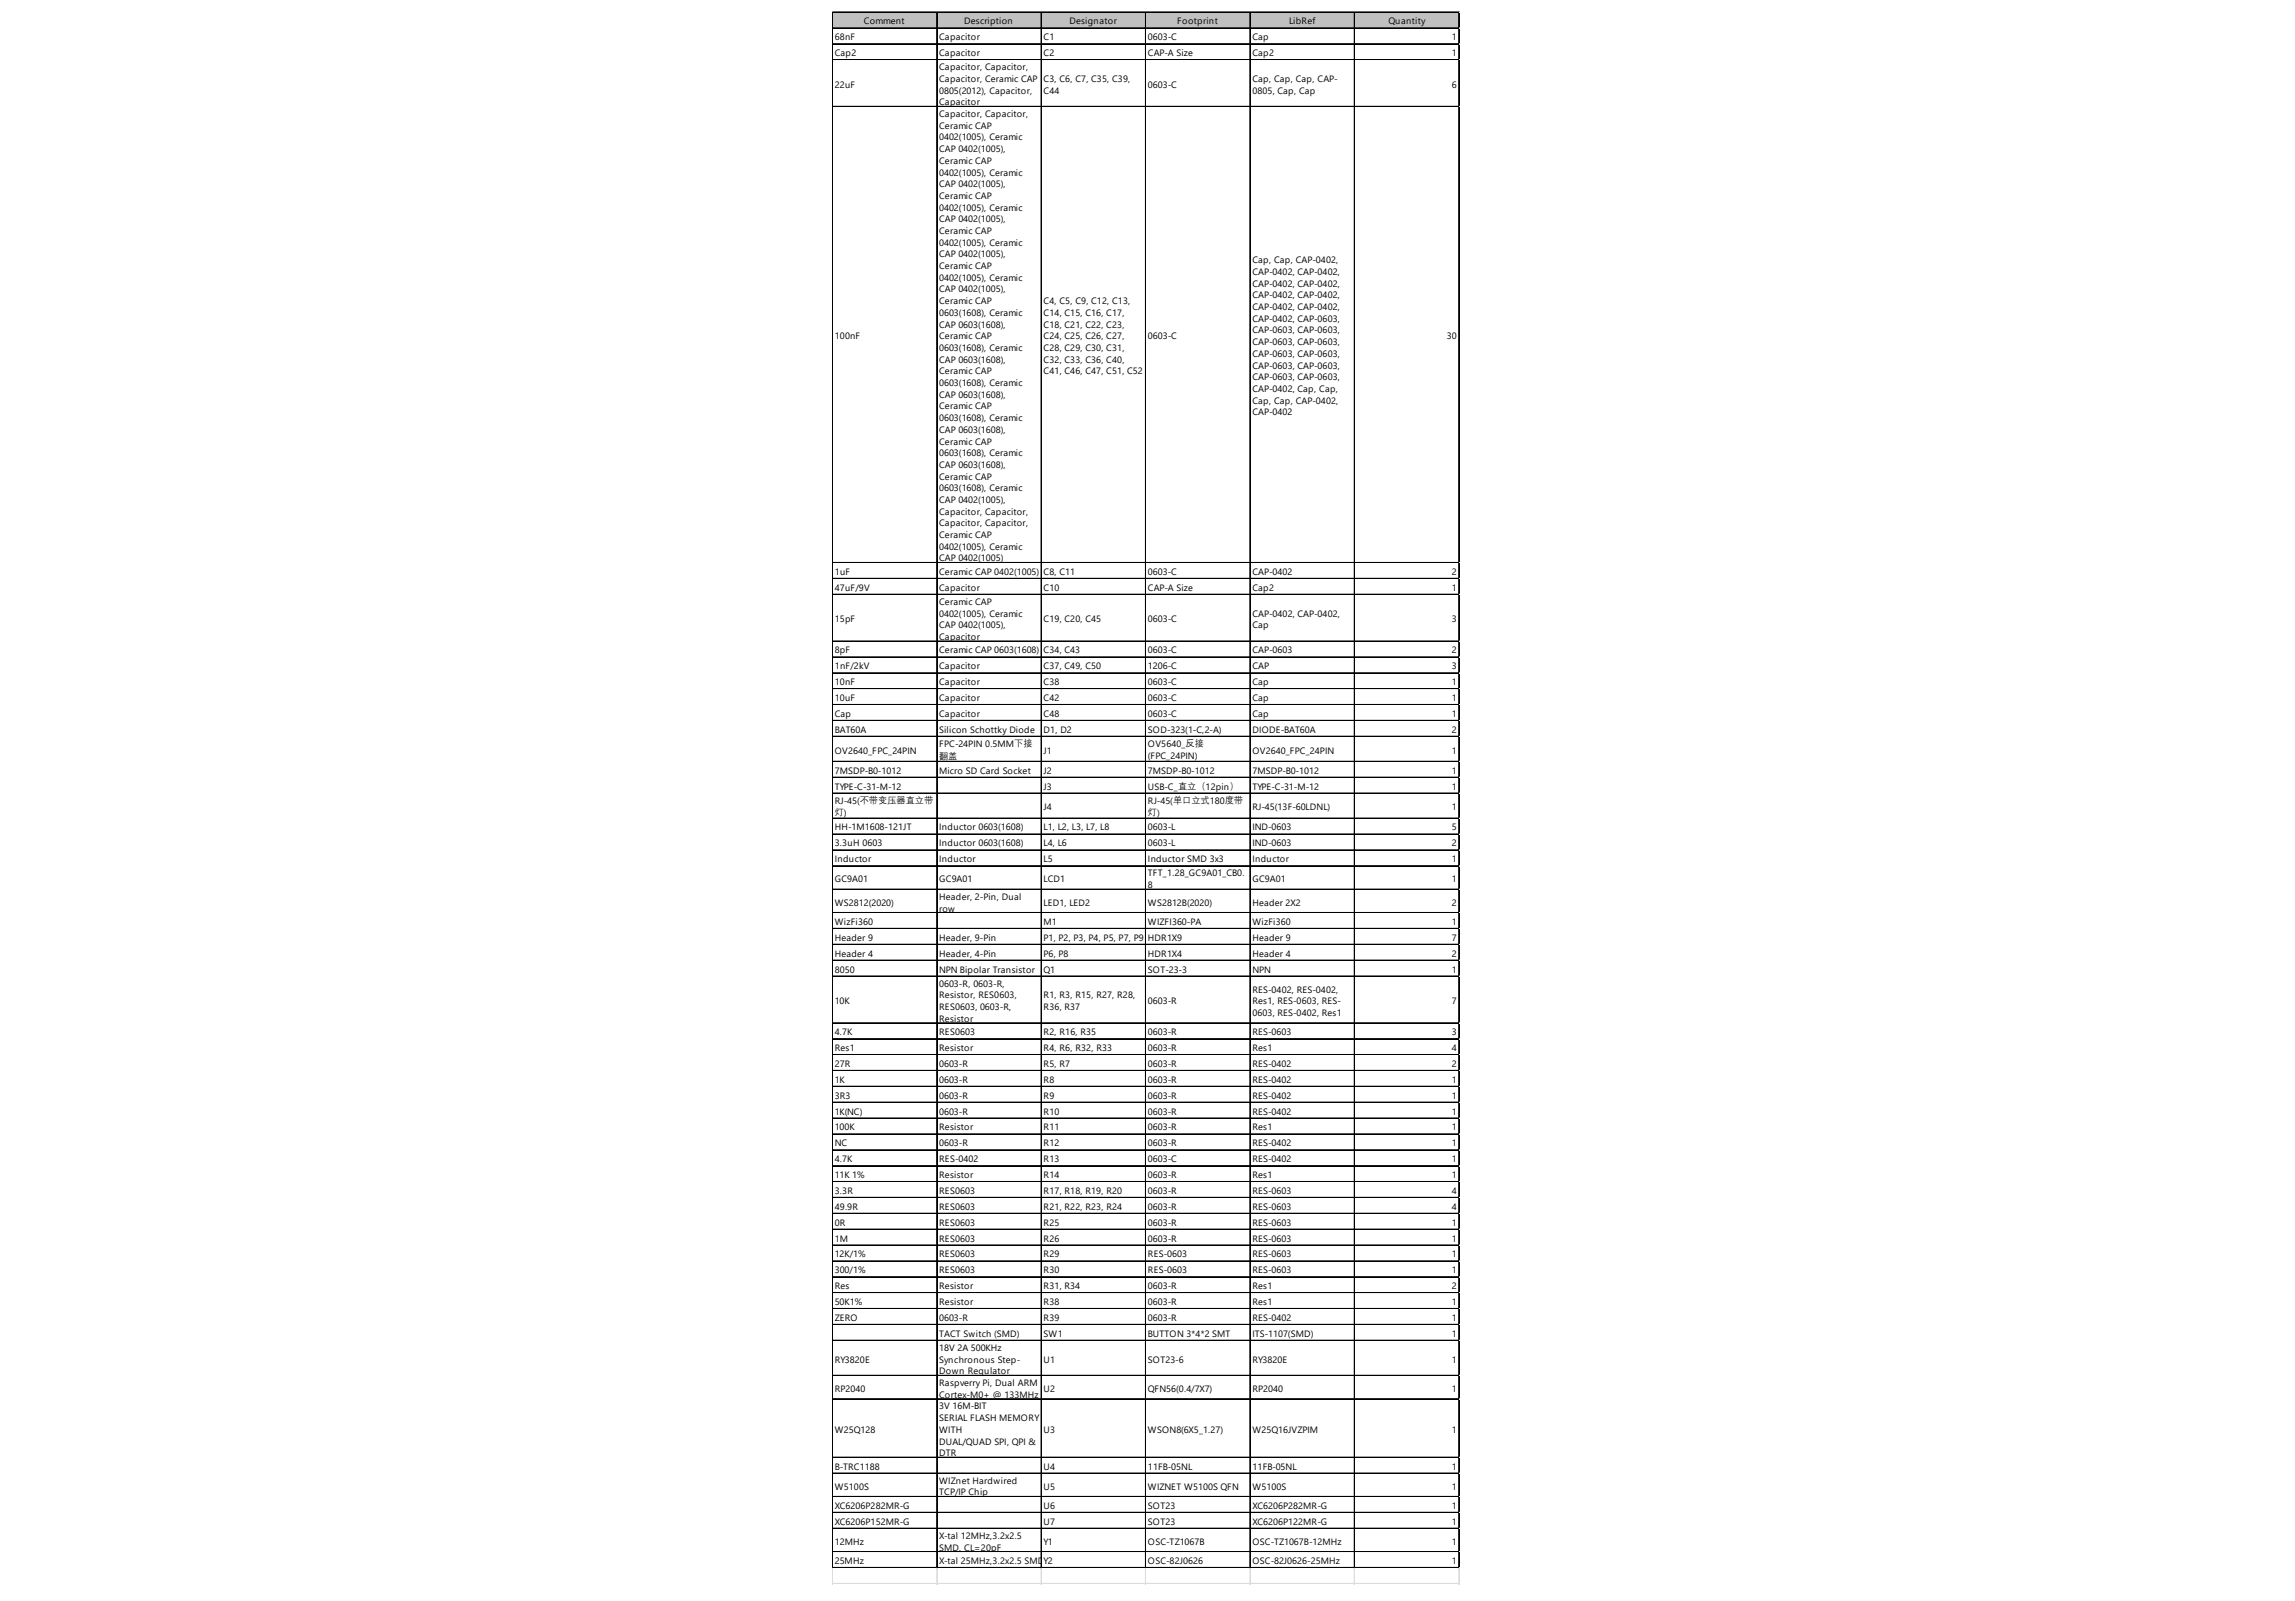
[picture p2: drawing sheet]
<svg xmlns="http://www.w3.org/2000/svg" width="287mm" height="200mm" viewBox="0 0 287 200" stroke-linecap="round" stroke-linejoin="round" font-family="sans-serif">
<defs><g id="words">
<g font-size="1.1">
<text x="104.3" y="5">68nF</text>
<text x="108" y="3">Comment</text>
<text x="117.4" y="5">Capacitor</text>
<text x="120.5" y="3">Description</text>
<text x="130.4" y="5">C1</text>
<text x="133.6" y="3">Designator</text>
<text x="143.5" y="5">0603-C</text>
<text x="147.1" y="3">Footprint</text>
<text x="156.5" y="5">Cap</text>
<text x="161.1" y="3">LibRef</text>
<text x="173.5" y="3">Quantity</text>
<text x="181.5" y="5">1</text>
<text x="104.3" y="7">Cap2</text>
<text x="104.3" y="11">22uF</text>
<text x="117.4" y="7">Capacitor</text>
<text x="117.4" y="8.8">Capacitor, Capacitor,</text>
<text x="117.4" y="10.2">Capacitor, Ceramic CAP</text>
<text x="117.4" y="11.7">0805(2012), Capacitor,</text>
<text x="130.4" y="7">C2</text>
<text x="130.4" y="10.2">C3, C6, C7, C35, C39,</text>
<text x="130.4" y="11.7">C44</text>
<text x="143.5" y="7">CAP-A Size</text>
<text x="143.5" y="11">0603-C</text>
<text x="156.5" y="7">Cap2</text>
<text x="156.5" y="10.2">Cap, Cap, Cap, CAP-</text>
<text x="156.5" y="11.7">0805, Cap, Cap</text>
<text x="181.5" y="7">1</text>
<text x="181.5" y="11">6</text>
<text x="117.4" y="13.2">Capacitor</text>
<text x="117.4" y="14.6">Capacitor, Capacitor,</text>
<text x="117.4" y="16.1">Ceramic CAP</text>
<text x="117.4" y="17.5">0402(1005), Ceramic</text>
<text x="117.4" y="19">CAP 0402(1005),</text>
<text x="117.4" y="20.5">Ceramic CAP</text>
<text x="117.4" y="21.9">0402(1005), Ceramic</text>
<text x="117.4" y="23.4">CAP 0402(1005),</text>
<text x="117.4" y="24.9">Ceramic CAP</text>
<text x="117.4" y="26.3">0402(1005), Ceramic</text>
<text x="117.4" y="27.8">CAP 0402(1005),</text>
<text x="117.4" y="29.2">Ceramic CAP</text>
<text x="117.4" y="30.7">0402(1005), Ceramic</text>
<text x="117.4" y="32.2">CAP 0402(1005),</text>
<text x="117.4" y="33.6">Ceramic CAP</text>
<text x="117.4" y="35.1">0402(1005), Ceramic</text>
<text x="156.5" y="32.9">Cap, Cap, CAP-0402,</text>
<text x="156.5" y="34.4">CAP-0402, CAP-0402,</text>
<text x="156.5" y="35.8">CAP-0402, CAP-0402,</text>
<text x="117.4" y="36.5">CAP 0402(1005),</text>
<text x="117.4" y="38">Ceramic CAP</text>
<text x="117.4" y="39.5">0603(1608), Ceramic</text>
<text x="117.4" y="40.9">CAP 0603(1608),</text>
<text x="130.4" y="38">C4, C5, C9, C12, C13,</text>
<text x="130.4" y="39.5">C14, C15, C16, C17,</text>
<text x="130.4" y="40.9">C18, C21, C22, C23,</text>
<text x="156.5" y="37.3">CAP-0402, CAP-0402,</text>
<text x="156.5" y="38.7">CAP-0402, CAP-0402,</text>
<text x="156.5" y="40.2">CAP-0402, CAP-0603,</text>
<text x="156.5" y="41.7">CAP-0603, CAP-0603,</text>
<text x="104.3" y="42.4">100nF</text>
<text x="117.4" y="42.4">Ceramic CAP</text>
<text x="117.4" y="43.8">0603(1608), Ceramic</text>
<text x="117.4" y="45.3">CAP 0603(1608),</text>
<text x="117.4" y="46.8">Ceramic CAP</text>
<text x="130.4" y="42.4">C24, C25, C26, C27,</text>
<text x="130.4" y="43.8">C28, C29, C30, C31,</text>
<text x="130.4" y="45.3">C32, C33, C36, C40,</text>
<text x="130.4" y="46.8">C41, C46, C47, C51, C52</text>
<text x="143.5" y="42.4">0603-C</text>
<text x="156.5" y="43.1">CAP-0603, CAP-0603,</text>
<text x="156.5" y="44.6">CAP-0603, CAP-0603,</text>
<text x="156.5" y="46">CAP-0603, CAP-0603,</text>
<text x="156.5" y="47.5">CAP-0603, CAP-0603,</text>
<text x="180.8" y="42.4">30</text>
<text x="117.4" y="48.2">0603(1608), Ceramic</text>
<text x="117.4" y="49.7">CAP 0603(1608),</text>
<text x="117.4" y="51.2">Ceramic CAP</text>
<text x="117.4" y="52.6">0603(1608), Ceramic</text>
<text x="156.5" y="49">CAP-0402, Cap, Cap,</text>
<text x="156.5" y="50.4">Cap, Cap, CAP-0402,</text>
<text x="156.5" y="51.9">CAP-0402</text>
<text x="117.4" y="54.1">CAP 0603(1608),</text>
<text x="117.4" y="55.5">Ceramic CAP</text>
<text x="117.4" y="57">0603(1608), Ceramic</text>
<text x="117.4" y="58.5">CAP 0603(1608),</text>
<text x="117.4" y="59.9">Ceramic CAP</text>
<text x="117.4" y="61.4">0603(1608), Ceramic</text>
<text x="117.4" y="62.8">CAP 0402(1005),</text>
<text x="117.4" y="64.3">Capacitor, Capacitor,</text>
<text x="117.4" y="65.8">Capacitor, Capacitor,</text>
<text x="104.3" y="71.8">1uF</text>
<text x="117.4" y="67.2">Ceramic CAP</text>
<text x="117.4" y="68.7">0402(1005), Ceramic</text>
<text x="117.4" y="70.2">CAP 0402(1005)</text>
<text x="117.4" y="71.8">Ceramic CAP 0402(1005)</text>
<text x="130.4" y="71.8">C8, C11</text>
<text x="143.5" y="71.8">0603-C</text>
<text x="156.5" y="71.8">CAP-0402</text>
<text x="181.5" y="71.8">2</text>
<text x="104.3" y="73.8">47uF/9V</text>
<text x="104.3" y="77.8">15pF</text>
<text x="117.4" y="73.8">Capacitor</text>
<text x="117.4" y="75.6">Ceramic CAP</text>
<text x="117.4" y="77">0402(1005), Ceramic</text>
<text x="130.4" y="73.8">C10</text>
<text x="130.4" y="77.8">C19, C20, C45</text>
<text x="143.5" y="73.8">CAP-A Size</text>
<text x="143.5" y="77.8">0603-C</text>
<text x="156.5" y="73.8">Cap2</text>
<text x="156.5" y="77">CAP-0402, CAP-0402,</text>
<text x="181.5" y="73.8">1</text>
<text x="181.5" y="77.8">3</text>
<text x="104.3" y="81.6">8pF</text>
<text x="104.3" y="83.6">1nF/2kV</text>
<text x="117.4" y="78.5">CAP 0402(1005),</text>
<text x="117.4" y="80">Capacitor</text>
<text x="117.4" y="81.6">Ceramic CAP 0603(1608)</text>
<text x="117.4" y="83.6">Capacitor</text>
<text x="130.4" y="81.6">C34, C43</text>
<text x="130.4" y="83.6">C37, C49, C50</text>
<text x="143.5" y="81.6">0603-C</text>
<text x="143.5" y="83.6">1206-C</text>
<text x="156.5" y="78.5">Cap</text>
<text x="156.5" y="81.6">CAP-0603</text>
<text x="156.5" y="83.6">CAP</text>
<text x="181.5" y="81.6">2</text>
<text x="181.5" y="83.6">3</text>
<text x="104.3" y="85.6">10nF</text>
<text x="104.3" y="87.6">10uF</text>
<text x="104.3" y="89.6">Cap</text>
<text x="117.4" y="85.6">Capacitor</text>
<text x="117.4" y="87.6">Capacitor</text>
<text x="117.4" y="89.6">Capacitor</text>
<text x="130.4" y="85.6">C38</text>
<text x="130.4" y="87.6">C42</text>
<text x="130.4" y="89.6">C48</text>
<text x="143.5" y="85.6">0603-C</text>
<text x="143.5" y="87.6">0603-C</text>
<text x="143.5" y="89.6">0603-C</text>
<text x="156.5" y="85.6">Cap</text>
<text x="156.5" y="87.6">Cap</text>
<text x="156.5" y="89.6">Cap</text>
<text x="181.5" y="85.6">1</text>
<text x="181.5" y="87.6">1</text>
<text x="181.5" y="89.6">1</text>
<text x="104.3" y="91.5">BAT60A</text>
<text x="104.3" y="94.2">OV2640_FPC_24PIN</text>
<text x="117.4" y="91.5">Silicon Schottky Diode</text>
<text x="117.4" y="93.3">FPC-24PIN 0.5MM下接</text>
<text x="117.4" y="94.8">翻盖</text>
<text x="130.4" y="91.5">D1, D2</text>
<text x="130.4" y="94.2">J1</text>
<text x="143.5" y="91.5">SOD-323(1-C,2-A)</text>
<text x="143.5" y="93.3">OV5640_反接</text>
<text x="143.5" y="94.9">(FPC_24PIN)</text>
<text x="156.5" y="91.5">DIODE-BAT60A</text>
<text x="156.5" y="94.2">OV2640_FPC_24PIN</text>
<text x="181.5" y="91.5">2</text>
<text x="181.5" y="94.2">1</text>
<text x="104.3" y="96.7">7MSDP-B0-1012</text>
<text x="104.3" y="98.6">TYPE-C-31-M-12</text>
<text x="104.3" y="100.4">RJ-45(不带变压器直立带</text>
<text x="104.3" y="101.9">灯)</text>
<text x="117.4" y="96.7">Micro SD Card Socket</text>
<text x="130.4" y="96.7">J2</text>
<text x="130.4" y="98.6">J3</text>
<text x="130.4" y="101.3">J4</text>
<text x="143.5" y="96.7">7MSDP-B0-1012</text>
<text x="143.5" y="98.6">USB-C_直立（12pin）</text>
<text x="143.5" y="100.4">RJ-45(单口立式180度带</text>
<text x="143.5" y="101.9">灯)</text>
<text x="156.5" y="96.7">7MSDP-B0-1012</text>
<text x="156.5" y="98.6">TYPE-C-31-M-12</text>
<text x="156.5" y="101.3">RJ-45(13F-60LDNL)</text>
<text x="181.5" y="96.7">1</text>
<text x="181.5" y="98.6">1</text>
<text x="181.5" y="101.3">1</text>
<text x="104.3" y="103.8">HH-1M1608-121JT</text>
<text x="104.3" y="105.7">3.3uH 0603</text>
<text x="104.3" y="107.7">Inductor</text>
<text x="117.4" y="103.8">Inductor 0603(1608)</text>
<text x="117.4" y="105.7">Inductor 0603(1608)</text>
<text x="117.4" y="107.7">Inductor</text>
<text x="130.4" y="103.8">L1, L2, L3, L7, L8</text>
<text x="130.4" y="105.7">L4, L6</text>
<text x="130.4" y="107.7">L5</text>
<text x="143.5" y="103.8">0603-L</text>
<text x="143.5" y="105.7">0603-L</text>
<text x="143.5" y="107.7">Inductor SMD 3x3</text>
<text x="156.5" y="103.8">IND-0603</text>
<text x="156.5" y="105.7">IND-0603</text>
<text x="156.5" y="107.7">Inductor</text>
<text x="181.5" y="103.8">5</text>
<text x="181.5" y="105.7">2</text>
<text x="181.5" y="107.7">1</text>
<text x="104.3" y="110.2">GC9A01</text>
<text x="104.3" y="113.2">WS2812(2020)</text>
<text x="117.4" y="110.2">GC9A01</text>
<text x="117.4" y="112.4">Header, 2-Pin, Dual</text>
<text x="117.4" y="113.9">row</text>
<text x="130.4" y="110.2">LCD1</text>
<text x="130.4" y="113.2">LED1, LED2</text>
<text x="143.5" y="109.5">TFT_1.28_GC9A01_CB0.</text>
<text x="143.5" y="111">8</text>
<text x="143.5" y="113.2">WS2812B(2020)</text>
<text x="156.5" y="110.2">GC9A01</text>
<text x="156.5" y="113.2">Header 2X2</text>
<text x="181.5" y="110.2">1</text>
<text x="181.5" y="113.2">2</text>
<text x="104.3" y="115.6">WizFi360</text>
<text x="104.3" y="117.5">Header 9</text>
<text x="104.3" y="119.5">Header 4</text>
<text x="117.4" y="117.5">Header, 9-Pin</text>
<text x="117.4" y="119.5">Header, 4-Pin</text>
<text x="130.4" y="115.6">M1</text>
<text x="130.4" y="117.5">P1, P2, P3, P4, P5, P7, P9</text>
<text x="130.4" y="119.5">P6, P8</text>
<text x="143.5" y="115.6">WIZFI360-PA</text>
<text x="143.5" y="117.5">HDR1X9</text>
<text x="143.5" y="119.5">HDR1X4</text>
<text x="156.5" y="115.6">WizFi360</text>
<text x="156.5" y="117.5">Header 9</text>
<text x="156.5" y="119.5">Header 4</text>
<text x="181.5" y="115.6">1</text>
<text x="181.5" y="117.5">7</text>
<text x="181.5" y="119.5">2</text>
<text x="104.3" y="121.5">8050</text>
<text x="104.3" y="125.5">10K</text>
<text x="117.4" y="121.5">NPN Bipolar Transistor</text>
<text x="117.4" y="123.3">0603-R, 0603-R,</text>
<text x="117.4" y="124.7">Resistor, RES0603,</text>
<text x="130.4" y="121.5">Q1</text>
<text x="130.4" y="124.7">R1, R3, R15, R27, R28,</text>
<text x="143.5" y="121.5">SOT-23-3</text>
<text x="143.5" y="125.5">0603-R</text>
<text x="156.5" y="121.5">NPN</text>
<text x="156.5" y="124">RES-0402, RES-0402,</text>
<text x="156.5" y="125.5">Res1, RES-0603, RES-</text>
<text x="181.5" y="121.5">1</text>
<text x="181.5" y="125.5">7</text>
<text x="104.3" y="129.3">4.7K</text>
<text x="104.3" y="131.3">Res1</text>
<text x="117.4" y="126.2">RES0603, 0603-R,</text>
<text x="117.4" y="127.7">Resistor</text>
<text x="117.4" y="129.3">RES0603</text>
<text x="117.4" y="131.3">Resistor</text>
<text x="130.4" y="126.2">R36, R37</text>
<text x="130.4" y="129.3">R2, R16, R35</text>
<text x="130.4" y="131.3">R4, R6, R32, R33</text>
<text x="143.5" y="129.3">0603-R</text>
<text x="143.5" y="131.3">0603-R</text>
<text x="156.5" y="126.9">0603, RES-0402, Res1</text>
<text x="156.5" y="129.3">RES-0603</text>
<text x="156.5" y="131.3">Res1</text>
<text x="181.5" y="129.3">3</text>
<text x="181.5" y="131.3">4</text>
<text x="104.3" y="133.3">27R</text>
<text x="104.3" y="135.3">1K</text>
<text x="104.3" y="137.3">3R3</text>
<text x="117.4" y="133.3">0603-R</text>
<text x="117.4" y="135.3">0603-R</text>
<text x="117.4" y="137.3">0603-R</text>
<text x="130.4" y="133.3">R5, R7</text>
<text x="130.4" y="135.3">R8</text>
<text x="130.4" y="137.3">R9</text>
<text x="143.5" y="133.3">0603-R</text>
<text x="143.5" y="135.3">0603-R</text>
<text x="143.5" y="137.3">0603-R</text>
<text x="156.5" y="133.3">RES-0402</text>
<text x="156.5" y="135.3">RES-0402</text>
<text x="156.5" y="137.3">RES-0402</text>
<text x="181.5" y="133.3">2</text>
<text x="181.5" y="135.3">1</text>
<text x="181.5" y="137.3">1</text>
<text x="104.3" y="139.2">1K(NC)</text>
<text x="104.3" y="141.2">100K</text>
<text x="104.3" y="143.2">NC</text>
<text x="117.4" y="139.2">0603-R</text>
<text x="117.4" y="141.2">Resistor</text>
<text x="117.4" y="143.2">0603-R</text>
<text x="130.4" y="139.2">R10</text>
<text x="130.4" y="141.2">R11</text>
<text x="130.4" y="143.2">R12</text>
<text x="143.5" y="139.2">0603-R</text>
<text x="143.5" y="141.2">0603-R</text>
<text x="143.5" y="143.2">0603-R</text>
<text x="156.5" y="139.2">RES-0402</text>
<text x="156.5" y="141.2">Res1</text>
<text x="156.5" y="143.2">RES-0402</text>
<text x="181.5" y="139.2">1</text>
<text x="181.5" y="141.2">1</text>
<text x="181.5" y="143.2">1</text>
<text x="104.3" y="145.2">4.7K</text>
<text x="104.3" y="147.2">11K 1%</text>
<text x="104.3" y="149.2">3.3R</text>
<text x="117.4" y="145.2">RES-0402</text>
<text x="117.4" y="147.2">Resistor</text>
<text x="117.4" y="149.2">RES0603</text>
<text x="130.4" y="145.2">R13</text>
<text x="130.4" y="147.2">R14</text>
<text x="130.4" y="149.2">R17, R18, R19, R20</text>
<text x="143.5" y="145.2">0603-C</text>
<text x="143.5" y="147.2">0603-R</text>
<text x="143.5" y="149.2">0603-R</text>
<text x="156.5" y="145.2">RES-0402</text>
<text x="156.5" y="147.2">Res1</text>
<text x="156.5" y="149.2">RES-0603</text>
<text x="181.5" y="145.2">1</text>
<text x="181.5" y="147.2">1</text>
<text x="181.5" y="149.2">4</text>
<text x="104.3" y="151.1">49.9R</text>
<text x="104.3" y="153.1">0R</text>
<text x="104.3" y="155.1">1M</text>
<text x="117.4" y="151.1">RES0603</text>
<text x="117.4" y="153.1">RES0603</text>
<text x="117.4" y="155.1">RES0603</text>
<text x="130.4" y="151.1">R21, R22, R23, R24</text>
<text x="130.4" y="153.1">R25</text>
<text x="130.4" y="155.1">R26</text>
<text x="143.5" y="151.1">0603-R</text>
<text x="143.5" y="153.1">0603-R</text>
<text x="143.5" y="155.1">0603-R</text>
<text x="156.5" y="151.1">RES-0603</text>
<text x="156.5" y="153.1">RES-0603</text>
<text x="156.5" y="155.1">RES-0603</text>
<text x="181.5" y="151.1">4</text>
<text x="181.5" y="153.1">1</text>
<text x="181.5" y="155.1">1</text>
<text x="104.3" y="157.1">12K/1%</text>
<text x="104.3" y="159.1">300/1%</text>
<text x="104.3" y="161.1">Res</text>
<text x="117.4" y="157.1">RES0603</text>
<text x="117.4" y="159.1">RES0603</text>
<text x="117.4" y="161.1">Resistor</text>
<text x="130.4" y="157.1">R29</text>
<text x="130.4" y="159.1">R30</text>
<text x="130.4" y="161.1">R31, R34</text>
<text x="143.5" y="157.1">RES-0603</text>
<text x="143.5" y="159.1">RES-0603</text>
<text x="143.5" y="161.1">0603-R</text>
<text x="156.5" y="157.1">RES-0603</text>
<text x="156.5" y="159.1">RES-0603</text>
<text x="156.5" y="161.1">Res1</text>
<text x="181.5" y="157.1">1</text>
<text x="181.5" y="159.1">1</text>
<text x="181.5" y="161.1">2</text>
<text x="104.3" y="163">50K1%</text>
<text x="104.3" y="165">ZERO</text>
<text x="117.4" y="163">Resistor</text>
<text x="117.4" y="165">0603-R</text>
<text x="117.4" y="167">TACT Switch (SMD)</text>
<text x="130.4" y="163">R38</text>
<text x="130.4" y="165">R39</text>
<text x="130.4" y="167">SW1</text>
<text x="143.5" y="163">0603-R</text>
<text x="143.5" y="165">0603-R</text>
<text x="143.5" y="167">BUTTON 3*4*2 SMT</text>
<text x="156.5" y="163">Res1</text>
<text x="156.5" y="165">RES-0402</text>
<text x="156.5" y="167">ITS-1107(SMD)</text>
<text x="181.5" y="163">1</text>
<text x="181.5" y="165">1</text>
<text x="181.5" y="167">1</text>
<text x="104.3" y="170.2">RY3820E</text>
<text x="104.3" y="173.9">RP2040</text>
<text x="117.4" y="168.8">18V 2A 500KHz</text>
<text x="117.4" y="170.2">Synchronous Step-</text>
<text x="117.4" y="171.7">Down Regulator</text>
<text x="117.4" y="173.2">Raspverry Pi, Dual ARM</text>
<text x="130.4" y="170.2">U1</text>
<text x="130.4" y="173.9">U2</text>
<text x="143.5" y="170.2">SOT23-6</text>
<text x="143.5" y="173.9">QFN56(0.4/7X7)</text>
<text x="156.5" y="170.2">RY3820E</text>
<text x="156.5" y="173.9">RP2040</text>
<text x="181.5" y="170.2">1</text>
<text x="181.5" y="173.9">1</text>
<text x="104.3" y="179">W25Q128</text>
<text x="117.4" y="174.6">Cortex-M0+ @ 133MHz</text>
<text x="117.4" y="176.1">3V 16M-BIT</text>
<text x="117.4" y="177.6">SERIAL FLASH MEMORY</text>
<text x="117.4" y="179">WITH</text>
<text x="130.4" y="179">U3</text>
<text x="143.5" y="179">WSON8(6X5_1.27)</text>
<text x="156.5" y="179">W25Q16JVZPIM</text>
<text x="181.5" y="179">1</text>
<text x="104.3" y="183.6">B-TRC1188</text>
<text x="117.4" y="180.5">DUAL/QUAD SPI, QPI &amp;</text>
<text x="117.4" y="181.9">DTR</text>
<text x="117.4" y="185.4">WIZnet Hardwired</text>
<text x="130.4" y="183.6">U4</text>
<text x="143.5" y="183.6">11FB-05NL</text>
<text x="156.5" y="183.6">11FB-05NL</text>
<text x="181.5" y="183.6">1</text>
<text x="104.3" y="186.1">W5100S</text>
<text x="104.3" y="188.5">XC6206P282MR-G</text>
<text x="104.3" y="190.5">XC6206P152MR-G</text>
<text x="117.4" y="186.8">TCP/IP Chip</text>
<text x="130.4" y="186.1">U5</text>
<text x="130.4" y="188.5">U6</text>
<text x="130.4" y="190.5">U7</text>
<text x="143.5" y="186.1">WIZNET W5100S QFN</text>
<text x="143.5" y="188.5">SOT23</text>
<text x="143.5" y="190.5">SOT23</text>
<text x="156.5" y="186.1">W5100S</text>
<text x="156.5" y="188.5">XC6206P282MR-G</text>
<text x="156.5" y="190.5">XC6206P122MR-G</text>
<text x="181.5" y="186.1">1</text>
<text x="181.5" y="188.5">1</text>
<text x="181.5" y="190.5">1</text>
<text x="104.3" y="193">12MHz</text>
<text x="104.3" y="195.4">25MHz</text>
<text x="117.4" y="192.3">X-tal 12MHz,3.2x2.5</text>
<text x="117.4" y="193.7">SMD, CL=20pF</text>
<text x="117.4" y="195.4">X-tal 25MHz,3.2x2.5 SMD</text>
<text x="130.4" y="193">Y1</text>
<text x="130.4" y="195.4">Y2</text>
<text x="130.5" y="195.4">, CL=18pF</text>
<text x="143.5" y="193">OSC-TZ1067B</text>
<text x="143.5" y="195.4">OSC-82J0626</text>
<text x="156.5" y="193">OSC-TZ1067B-12MHz</text>
<text x="156.5" y="195.4">OSC-82J0626-25MHz</text>
<text x="181.5" y="193">1</text>
<text x="181.5" y="195.4">1</text>
</g>
</g></defs>
<path d="M104.1 1.5h78.3v2.1h-78.3z" fill="#c0c0c0"/>
<g fill="none" stroke="#000" stroke-width=".12">
<path d="M104 1.5v194.4M104.1 1.5v194.4M104.1 1.5h78.3M104.1 3.5h78.3M104.1 5.5h78.3M104.1 7.4h78.3M104.1 7.5h78.3M104.1 13.3h78.3M117.1 1.6v194.3M130.1 1.6v194.3M130.2 1.6v194.3M143.1 1.6v194.3"/>
<path d="M143.2 1.6v194.3M156.2 1.6v194.3M169.2 1.6v194.3M169.3 1.6v194.3M182.3 1.6v194.3M104.1 70.3h78.3M104.1 72.3h78.3M104.1 74.2h78.3M104.1 74.3h78.3M104.1 80.1h78.3M104.1 82.1h78.3M104.1 84h78.3"/>
<path d="M104.1 84.1h78.3M104.1 86h78.3M104.1 86.1h78.3M104.1 88h78.3M104.1 88.1h78.3M104.1 90h78.3M104.1 92h78.3M104.1 95.1h78.3M104.1 95.2h78.3M104.1 97.1h78.3M104.1 99.1h78.3M104.1 102.2h78.3"/>
<path d="M104.1 102.3h78.3M104.1 104.2h78.3M104.1 106.2h78.3M104.1 108.2h78.3M104.1 111.1h78.3M104.1 114h78.3M104.1 114.1h78.3M104.1 116h78.3M104.1 118h78.3M104.1 120h78.3M104.1 121.9h78.3M104.1 122h78.3"/>
<path d="M104.1 127.8h78.3M104.1 129.8h78.3M104.1 131.7h78.3M104.1 131.8h78.3M104.1 133.7h78.3M104.1 133.8h78.3M104.1 135.7h78.3M104.1 135.8h78.3M104.1 137.7h78.3M104.1 139.7h78.3M104.1 141.7h78.3M104.1 143.6h78.3"/>
<path d="M104.1 143.7h78.3M104.1 145.6h78.3M104.1 145.7h78.3M104.1 147.6h78.3M104.1 147.7h78.3M104.1 149.6h78.3M104.1 151.6h78.3M104.1 153.6h78.3M104.1 155.5h78.3M104.1 155.6h78.3M104.1 157.5h78.3M104.1 157.6h78.3"/>
<path d="M104.1 159.5h78.3M104.1 159.6h78.3M104.1 161.5h78.3M104.1 163.5h78.3M104.1 165.5h78.3M104.1 167.4h78.3M104.1 167.5h78.3M104.1 171.8h78.3M104.1 171.9h78.3M104.1 174.7h78.3M104.1 174.8h78.3M104.1 182.1h78.3"/>
<path d="M104.1 184h78.3M104.1 184.1h78.3M104.1 187h78.3M104.1 188.9h78.3M104.1 189h78.3M104.1 190.9h78.3M104.1 191h78.3M104.1 193.8h78.3M104.1 193.9h78.3M104.1 195.8h78.3M104.1 195.9h78.3"/>
</g>
<path d="M182.4 1.5h.1M104 195.9v2.1M104.1 195.9v2.1M117.1 195.9v2.1M130.1 195.9v2.1M130.2 195.9v2.1M143.1 195.9v2.1M143.2 195.9v2.1M156.2 195.9v2.1M169.2 195.9v2.1M169.3 195.9v2.1M182.3 195.9v2.1" fill="none" stroke="#e0e0e0" stroke-width=".12"/>
<path d="M182.4 1.5v.1z" fill="#e0e0e0"/>
<path d="M182.4 3.5h.1" fill="none" stroke="#e0e0e0" stroke-width=".12"/>
<path d="M182.4 3.5v.1z" fill="#e0e0e0"/>
<path d="M182.4 5.5h.1" fill="none" stroke="#e0e0e0" stroke-width=".12"/>
<path d="M182.4 5.5v.1z" fill="#e0e0e0"/>
<path d="M182.4 7.4h.1" fill="none" stroke="#e0e0e0" stroke-width=".12"/>
<path d="M182.4 7.4v.1z" fill="#e0e0e0"/>
<path d="M182.4 13.3h.1" fill="none" stroke="#e0e0e0" stroke-width=".12"/>
<path d="M182.4 13.3v.1z" fill="#e0e0e0"/>
<path d="M182.4 70.3h.1" fill="none" stroke="#e0e0e0" stroke-width=".12"/>
<path d="M182.4 70.3v.1z" fill="#e0e0e0"/>
<path d="M182.4 72.3h.1" fill="none" stroke="#e0e0e0" stroke-width=".12"/>
<path d="M182.4 72.3v.1z" fill="#e0e0e0"/>
<path d="M182.4 74.2h.1" fill="none" stroke="#e0e0e0" stroke-width=".12"/>
<path d="M182.4 74.2v.1z" fill="#e0e0e0"/>
<path d="M182.4 80.1h.1" fill="none" stroke="#e0e0e0" stroke-width=".12"/>
<path d="M182.4 80.1v.1z" fill="#e0e0e0"/>
<path d="M182.4 82.1h.1" fill="none" stroke="#e0e0e0" stroke-width=".12"/>
<path d="M182.4 82.1v.1z" fill="#e0e0e0"/>
<path d="M182.4 84h.1" fill="none" stroke="#e0e0e0" stroke-width=".12"/>
<path d="M182.4 84v.2z" fill="#e0e0e0"/>
<path d="M182.4 86h.1" fill="none" stroke="#e0e0e0" stroke-width=".12"/>
<path d="M182.4 86v.1z" fill="#e0e0e0"/>
<path d="M182.4 88h.1" fill="none" stroke="#e0e0e0" stroke-width=".12"/>
<path d="M182.4 88v.1z" fill="#e0e0e0"/>
<path d="M182.4 90h.1" fill="none" stroke="#e0e0e0" stroke-width=".12"/>
<path d="M182.4 90v.1z" fill="#e0e0e0"/>
<path d="M182.4 92h.1" fill="none" stroke="#e0e0e0" stroke-width=".12"/>
<path d="M182.4 92v.1z" fill="#e0e0e0"/>
<path d="M182.4 95.1h.1" fill="none" stroke="#e0e0e0" stroke-width=".12"/>
<path d="M182.4 95.1v.1z" fill="#e0e0e0"/>
<path d="M182.4 97.1h.1" fill="none" stroke="#e0e0e0" stroke-width=".12"/>
<path d="M182.4 97.1v.1z" fill="#e0e0e0"/>
<path d="M182.4 99.1h.1" fill="none" stroke="#e0e0e0" stroke-width=".12"/>
<path d="M182.4 99.1v.1z" fill="#e0e0e0"/>
<path d="M182.4 102.2h.1" fill="none" stroke="#e0e0e0" stroke-width=".12"/>
<path d="M182.4 102.2v.1z" fill="#e0e0e0"/>
<path d="M182.4 104.2h.1" fill="none" stroke="#e0e0e0" stroke-width=".12"/>
<path d="M182.4 104.2v.1z" fill="#e0e0e0"/>
<path d="M182.4 106.2h.1" fill="none" stroke="#e0e0e0" stroke-width=".12"/>
<path d="M182.4 106.2v.1z" fill="#e0e0e0"/>
<path d="M182.4 108.2h.1" fill="none" stroke="#e0e0e0" stroke-width=".12"/>
<path d="M182.4 108.2v.1z" fill="#e0e0e0"/>
<path d="M182.4 111.1h.1" fill="none" stroke="#e0e0e0" stroke-width=".12"/>
<path d="M182.4 111.1v.1z" fill="#e0e0e0"/>
<path d="M182.4 114h.1" fill="none" stroke="#e0e0e0" stroke-width=".12"/>
<path d="M182.4 114v.1z" fill="#e0e0e0"/>
<path d="M182.4 116h.1" fill="none" stroke="#e0e0e0" stroke-width=".12"/>
<path d="M182.4 116v.1z" fill="#e0e0e0"/>
<path d="M182.4 118h.1" fill="none" stroke="#e0e0e0" stroke-width=".12"/>
<path d="M182.4 118v.1z" fill="#e0e0e0"/>
<path d="M182.4 120h.1" fill="none" stroke="#e0e0e0" stroke-width=".12"/>
<path d="M182.4 120v.1z" fill="#e0e0e0"/>
<path d="M182.4 121.9h.1" fill="none" stroke="#e0e0e0" stroke-width=".12"/>
<path d="M182.4 121.9v.1z" fill="#e0e0e0"/>
<path d="M182.4 127.8h.1" fill="none" stroke="#e0e0e0" stroke-width=".12"/>
<path d="M182.4 127.8v.1z" fill="#e0e0e0"/>
<path d="M182.4 129.8h.1" fill="none" stroke="#e0e0e0" stroke-width=".12"/>
<path d="M182.4 129.8v.1z" fill="#e0e0e0"/>
<path d="M182.4 131.7h.1" fill="none" stroke="#e0e0e0" stroke-width=".12"/>
<path d="M182.4 131.7v.1z" fill="#e0e0e0"/>
<path d="M182.4 133.7h.1" fill="none" stroke="#e0e0e0" stroke-width=".12"/>
<path d="M182.4 133.7v.1z" fill="#e0e0e0"/>
<path d="M182.4 135.7h.1" fill="none" stroke="#e0e0e0" stroke-width=".12"/>
<path d="M182.4 135.7v.1z" fill="#e0e0e0"/>
<path d="M182.4 137.7h.1" fill="none" stroke="#e0e0e0" stroke-width=".12"/>
<path d="M182.4 137.7v.1z" fill="#e0e0e0"/>
<path d="M182.4 139.7h.1" fill="none" stroke="#e0e0e0" stroke-width=".12"/>
<path d="M182.4 139.7v.1z" fill="#e0e0e0"/>
<path d="M182.4 141.7h.1" fill="none" stroke="#e0e0e0" stroke-width=".12"/>
<path d="M182.4 141.7v.1z" fill="#e0e0e0"/>
<path d="M182.4 143.6h.1" fill="none" stroke="#e0e0e0" stroke-width=".12"/>
<path d="M182.4 143.6v.1z" fill="#e0e0e0"/>
<path d="M182.4 145.6h.1" fill="none" stroke="#e0e0e0" stroke-width=".12"/>
<path d="M182.4 145.6v.1z" fill="#e0e0e0"/>
<path d="M182.4 147.6h.1" fill="none" stroke="#e0e0e0" stroke-width=".12"/>
<path d="M182.4 147.6v.1z" fill="#e0e0e0"/>
<path d="M182.4 149.6h.1" fill="none" stroke="#e0e0e0" stroke-width=".12"/>
<path d="M182.4 149.6v.1z" fill="#e0e0e0"/>
<path d="M182.4 151.6h.1" fill="none" stroke="#e0e0e0" stroke-width=".12"/>
<path d="M182.4 151.6v.1z" fill="#e0e0e0"/>
<path d="M182.4 153.6h.1" fill="none" stroke="#e0e0e0" stroke-width=".12"/>
<path d="M182.4 153.6v.1z" fill="#e0e0e0"/>
<path d="M182.4 155.5h.1" fill="none" stroke="#e0e0e0" stroke-width=".12"/>
<path d="M182.4 155.5v.1z" fill="#e0e0e0"/>
<path d="M182.4 157.5h.1" fill="none" stroke="#e0e0e0" stroke-width=".12"/>
<path d="M182.4 157.5v.1z" fill="#e0e0e0"/>
<path d="M182.4 159.5h.1" fill="none" stroke="#e0e0e0" stroke-width=".12"/>
<path d="M182.4 159.5v.1z" fill="#e0e0e0"/>
<path d="M182.4 161.5h.1" fill="none" stroke="#e0e0e0" stroke-width=".12"/>
<path d="M182.4 161.5v.1z" fill="#e0e0e0"/>
<path d="M182.4 163.5h.1" fill="none" stroke="#e0e0e0" stroke-width=".12"/>
<path d="M182.4 163.5v.1z" fill="#e0e0e0"/>
<path d="M182.4 165.5h.1" fill="none" stroke="#e0e0e0" stroke-width=".12"/>
<path d="M182.4 165.5v.1z" fill="#e0e0e0"/>
<path d="M182.4 167.4h.1" fill="none" stroke="#e0e0e0" stroke-width=".12"/>
<path d="M182.4 167.4v.1z" fill="#e0e0e0"/>
<path d="M182.4 171.8h.1" fill="none" stroke="#e0e0e0" stroke-width=".12"/>
<path d="M182.4 171.8v.1z" fill="#e0e0e0"/>
<path d="M182.4 174.7h.1" fill="none" stroke="#e0e0e0" stroke-width=".12"/>
<path d="M182.4 174.7v.2z" fill="#e0e0e0"/>
<path d="M182.4 182.1h.1" fill="none" stroke="#e0e0e0" stroke-width=".12"/>
<path d="M182.4 182.1v.1z" fill="#e0e0e0"/>
<path d="M182.4 184h.1" fill="none" stroke="#e0e0e0" stroke-width=".12"/>
<path d="M182.4 184v.1z" fill="#e0e0e0"/>
<path d="M182.4 187h.1" fill="none" stroke="#e0e0e0" stroke-width=".12"/>
<path d="M182.4 187v.1z" fill="#e0e0e0"/>
<path d="M182.4 188.9h.1" fill="none" stroke="#e0e0e0" stroke-width=".12"/>
<path d="M182.4 188.9v.1z" fill="#e0e0e0"/>
<path d="M182.4 190.9h.1" fill="none" stroke="#e0e0e0" stroke-width=".12"/>
<path d="M182.4 190.9v.1z" fill="#e0e0e0"/>
<path d="M182.4 193.8h.1" fill="none" stroke="#e0e0e0" stroke-width=".12"/>
<path d="M182.4 193.8v.2z" fill="#e0e0e0"/>
<path d="M182.4 195.8h.1" fill="none" stroke="#e0e0e0" stroke-width=".12"/>
<path d="M182.4 195.8v.1z" fill="#e0e0e0"/>
<path d="M104 197.8h78.4M104 197.9h78.4" fill="none" stroke="#e0e0e0" stroke-width=".12"/>
<use href="#words"/>
</svg>
